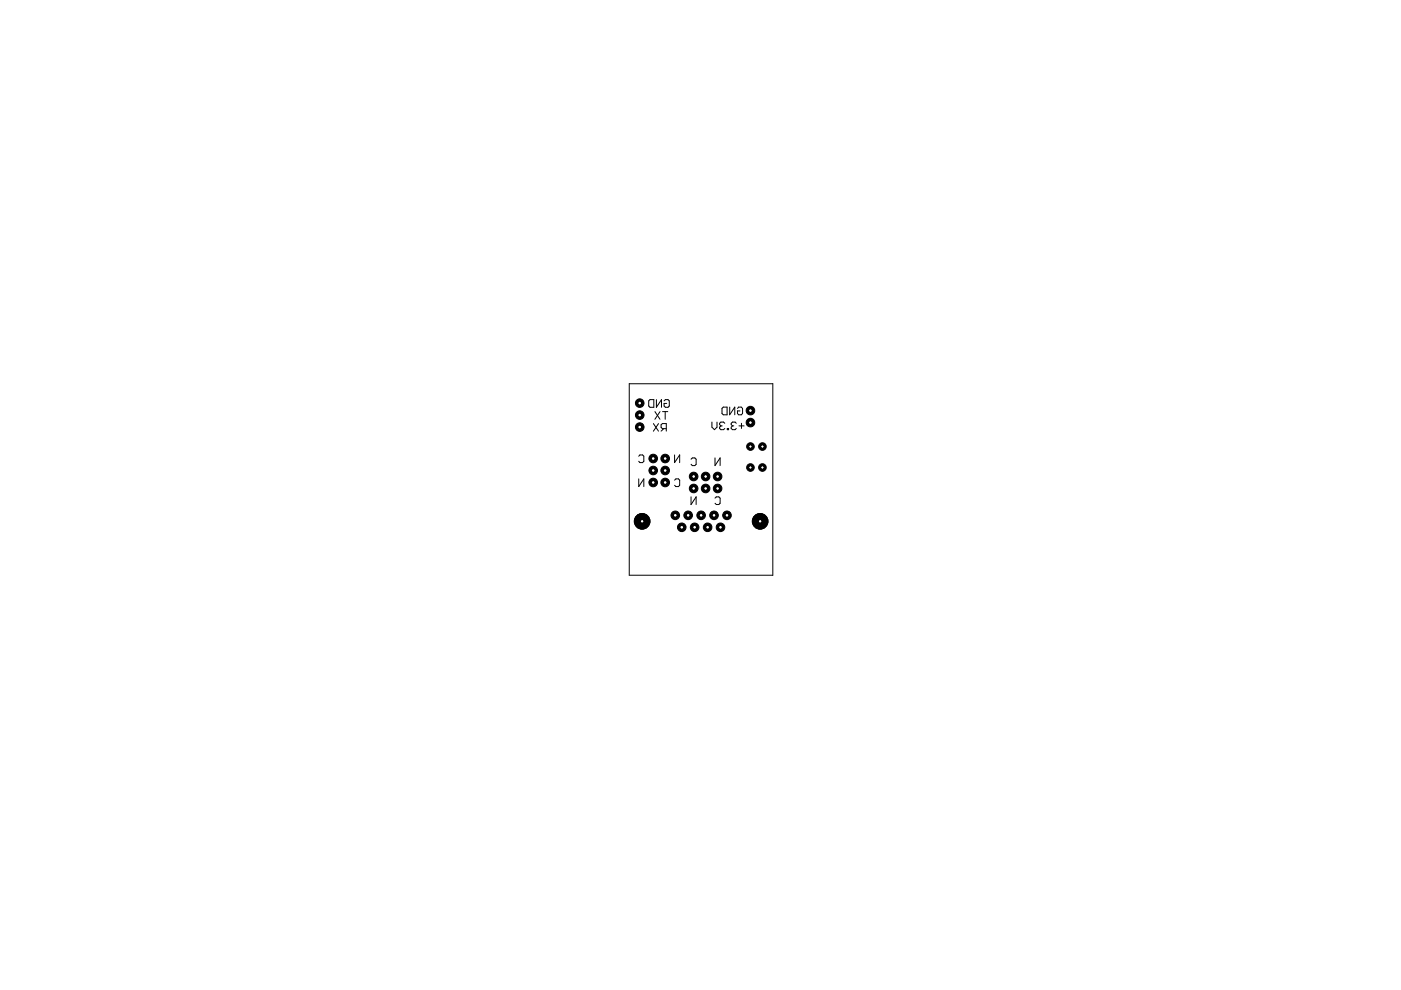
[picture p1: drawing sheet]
<svg xmlns="http://www.w3.org/2000/svg" width="297mm" height="210mm" viewBox="0 0 297 210" stroke-linecap="round" stroke-linejoin="round" font-family="sans-serif">
<g fill="none" stroke="#000" stroke-width=".21">
<path d="M135.4 96.7l.3-.2h.5l.3 .2v1.1l-.3 .3h-.5l-.3-.3M137.8 84.7h.8v1.7h-.8l-.3-.3v-1.1zM138.5 89.8l1.1 1.6M138.9 87.3l1 1.6M139.2 84.7v1.7l1.1-1.7v1.7M139.6 89.8l-1.1 1.6M139.9 87.3l-1 1.6M140.5 87.3h1.1M140.7 90.9l-.5 .5M140.8 85l.3-.3h.5l.3 .3v1.1l-.3 .3h-.5l-.3-.3v-.6h.6M141 87.3v1.6M141.3 90.9h-.9l-.2-.3v-.5l.2-.3h.9v1.6"/>
<path d="M143 96.5v1.6l1.1-1.6v1.6M146.5 97.4l.3-.3h.5l.3 .3v1l-.3 .3h-.5l-.3-.3M150.9 89.5v1.1l.6 .5 .5-.5v-1.1M151.6 97.1v1.6l1.1-1.6v1.6M152.8 90.3h.3M152.8 90.3l-.2 .3v.2l.2 .3h.6l.3-.3M153.4 86.3h.8v1.6h-.8l-.3-.2v-1.1zM153.7 89.7l-.3-.2h-.6l-.2 .2v.3l.2 .3M154.2 90.8h.3v.3h-.3zM154.7 86.3v1.6l1.1-1.6v1.6M155.3 90.3h.3M155.3 90.3l-.3 .3v.2l.3 .3h.6l.2-.3"/>
<path d="M156.1 89.7l-.2-.2h-.6l-.3 .2v.3l.3 .3M156.4 86.6l.2-.3h.6l.2 .3v1.1l-.2 .2h-.6l-.2-.2v-.6h.5M156.7 90.3h1.1M157.2 89.7v1.1M135.4 101.5v1.7l1.1-1.7v1.7M143 101.8l.3-.3h.5l.3 .3v1.1l-.3 .3h-.5l-.3-.3M146.5 105.3v1.7l1.1-1.7v1.7M151.6 105.6l.3-.3h.5l.3 .3v1.1l-.3 .3h-.5l-.3-.3"/>
</g>
<circle cx="159.1" cy="87.1" r=".91" fill="#000" stroke="#000" stroke-width=".21"/>
<circle cx="159.1" cy="87.1" r=".51" fill="#fff" stroke="#000" stroke-width=".21"/>
<circle cx="159.1" cy="89.6" r=".91" fill="#000" stroke="#000" stroke-width=".21"/>
<circle cx="159.1" cy="89.6" r=".51" fill="#fff" stroke="#000" stroke-width=".21"/>
<circle cx="135.6" cy="90.6" r=".91" fill="#000" stroke="#000" stroke-width=".21"/>
<circle cx="135.6" cy="90.6" r=".51" fill="#fff" stroke="#000" stroke-width=".21"/>
<circle cx="135.6" cy="88" r=".91" fill="#000" stroke="#000" stroke-width=".21"/>
<circle cx="135.6" cy="88" r=".51" fill="#fff" stroke="#000" stroke-width=".21"/>
<circle cx="135.6" cy="85.5" r=".91" fill="#000" stroke="#000" stroke-width=".21"/>
<circle cx="135.6" cy="85.5" r=".51" fill="#fff" stroke="#000" stroke-width=".21"/>
<circle cx="159.1" cy="99.1" r=".8" fill="#000" stroke="#000" stroke-width=".21"/>
<circle cx="159.1" cy="99.1" r=".4" fill="#fff" stroke="#000" stroke-width=".21"/>
<circle cx="161.6" cy="99.1" r=".8" fill="#000" stroke="#000" stroke-width=".21"/>
<circle cx="161.6" cy="99.1" r=".4" fill="#fff" stroke="#000" stroke-width=".21"/>
<circle cx="159.1" cy="94.7" r=".8" fill="#000" stroke="#000" stroke-width=".21"/>
<circle cx="159.1" cy="94.7" r=".4" fill="#fff" stroke="#000" stroke-width=".21"/>
<circle cx="161.6" cy="94.7" r=".8" fill="#000" stroke="#000" stroke-width=".21"/>
<circle cx="161.6" cy="94.7" r=".4" fill="#fff" stroke="#000" stroke-width=".21"/>
<circle cx="143.2" cy="109.3" r=".91" fill="#000" stroke="#000" stroke-width=".21"/>
<circle cx="143.2" cy="109.3" r=".51" fill="#fff" stroke="#000" stroke-width=".21"/>
<circle cx="145.9" cy="109.3" r=".91" fill="#000" stroke="#000" stroke-width=".21"/>
<circle cx="145.9" cy="109.3" r=".51" fill="#fff" stroke="#000" stroke-width=".21"/>
<circle cx="148.7" cy="109.3" r=".91" fill="#000" stroke="#000" stroke-width=".21"/>
<circle cx="148.7" cy="109.3" r=".51" fill="#fff" stroke="#000" stroke-width=".21"/>
<circle cx="151.4" cy="109.3" r=".91" fill="#000" stroke="#000" stroke-width=".21"/>
<circle cx="151.4" cy="109.3" r=".51" fill="#fff" stroke="#000" stroke-width=".21"/>
<circle cx="154.1" cy="109.3" r=".91" fill="#000" stroke="#000" stroke-width=".21"/>
<circle cx="154.1" cy="109.3" r=".51" fill="#fff" stroke="#000" stroke-width=".21"/>
<circle cx="144.5" cy="111.8" r=".91" fill="#000" stroke="#000" stroke-width=".21"/>
<circle cx="144.5" cy="111.8" r=".51" fill="#fff" stroke="#000" stroke-width=".21"/>
<circle cx="147.3" cy="111.8" r=".91" fill="#000" stroke="#000" stroke-width=".21"/>
<circle cx="147.3" cy="111.8" r=".51" fill="#fff" stroke="#000" stroke-width=".21"/>
<circle cx="150" cy="111.8" r=".91" fill="#000" stroke="#000" stroke-width=".21"/>
<circle cx="150" cy="111.8" r=".51" fill="#fff" stroke="#000" stroke-width=".21"/>
<circle cx="152.8" cy="111.8" r=".91" fill="#000" stroke="#000" stroke-width=".21"/>
<circle cx="152.8" cy="111.8" r=".51" fill="#fff" stroke="#000" stroke-width=".21"/>
<circle cx="141" cy="102.3" r=".91" fill="#000" stroke="#000" stroke-width=".21"/>
<circle cx="141" cy="102.3" r=".51" fill="#fff" stroke="#000" stroke-width=".21"/>
<circle cx="141" cy="99.8" r=".91" fill="#000" stroke="#000" stroke-width=".21"/>
<circle cx="141" cy="99.8" r=".51" fill="#fff" stroke="#000" stroke-width=".21"/>
<circle cx="141" cy="97.2" r=".91" fill="#000" stroke="#000" stroke-width=".21"/>
<circle cx="141" cy="97.2" r=".51" fill="#fff" stroke="#000" stroke-width=".21"/>
<circle cx="138.5" cy="97.2" r=".91" fill="#000" stroke="#000" stroke-width=".21"/>
<circle cx="138.5" cy="97.2" r=".51" fill="#fff" stroke="#000" stroke-width=".21"/>
<circle cx="138.5" cy="99.8" r=".91" fill="#000" stroke="#000" stroke-width=".21"/>
<circle cx="138.5" cy="99.8" r=".51" fill="#fff" stroke="#000" stroke-width=".21"/>
<circle cx="138.5" cy="102.3" r=".91" fill="#000" stroke="#000" stroke-width=".21"/>
<circle cx="138.5" cy="102.3" r=".51" fill="#fff" stroke="#000" stroke-width=".21"/>
<circle cx="152.1" cy="101" r=".91" fill="#000" stroke="#000" stroke-width=".21"/>
<circle cx="152.1" cy="101" r=".51" fill="#fff" stroke="#000" stroke-width=".21"/>
<circle cx="149.6" cy="101" r=".91" fill="#000" stroke="#000" stroke-width=".21"/>
<circle cx="149.6" cy="101" r=".51" fill="#fff" stroke="#000" stroke-width=".21"/>
<circle cx="147.1" cy="101" r=".91" fill="#000" stroke="#000" stroke-width=".21"/>
<circle cx="147.1" cy="101" r=".51" fill="#fff" stroke="#000" stroke-width=".21"/>
<circle cx="147.1" cy="103.6" r=".91" fill="#000" stroke="#000" stroke-width=".21"/>
<circle cx="147.1" cy="103.6" r=".51" fill="#fff" stroke="#000" stroke-width=".21"/>
<circle cx="149.6" cy="103.6" r=".91" fill="#000" stroke="#000" stroke-width=".21"/>
<circle cx="149.6" cy="103.6" r=".51" fill="#fff" stroke="#000" stroke-width=".21"/>
<circle cx="152.1" cy="103.6" r=".91" fill="#000" stroke="#000" stroke-width=".21"/>
<circle cx="152.1" cy="103.6" r=".51" fill="#fff" stroke="#000" stroke-width=".21"/>
<g fill="none" stroke="#000" stroke-width=".21">
<path d="M133.4 81.4h30.5v40.6h-30.5z"/>
<circle cx="136.1" cy="110.5" r="1.65"/>
</g>
<circle cx="136.1" cy="110.5" r="1.65" fill="#fff" stroke="#000" stroke-width=".21"/>
<circle cx="161.2" cy="110.5" r="1.65" fill="none" stroke="#000" stroke-width=".21"/>
<circle cx="161.2" cy="110.5" r="1.65" fill="#fff" stroke="#000" stroke-width=".21"/>
<g fill="none" stroke="#000" stroke-width=".28">
<circle cx="135.6" cy="88" r=".42"/>
<circle cx="135.6" cy="90.6" r=".42"/>
<circle cx="135.6" cy="85.5" r=".42"/>
<circle cx="138.5" cy="97.2" r=".42"/>
<circle cx="138.5" cy="99.8" r=".42"/>
<circle cx="141" cy="99.8" r=".42"/>
<circle cx="141" cy="97.2" r=".42"/>
<circle cx="159.1" cy="87.1" r=".42"/>
<circle cx="159.1" cy="89.6" r=".42"/>
<circle cx="138.5" cy="102.3" r=".42"/>
<circle cx="141" cy="102.3" r=".42"/>
<circle cx="143.2" cy="109.3" r=".42"/>
<circle cx="144.5" cy="111.8" r=".42"/>
<circle cx="145.9" cy="109.3" r=".42"/>
<circle cx="147.1" cy="103.6" r=".42"/>
<circle cx="147.1" cy="101" r=".42"/>
<circle cx="147.3" cy="111.8" r=".42"/>
<circle cx="148.7" cy="109.3" r=".42"/>
<circle cx="149.6" cy="103.6" r=".42"/>
<circle cx="149.6" cy="101" r=".42"/>
<circle cx="150" cy="111.8" r=".42"/>
<circle cx="151.4" cy="109.3" r=".42"/>
<circle cx="152.1" cy="101" r=".42"/>
<circle cx="152.1" cy="103.6" r=".42"/>
<circle cx="152.8" cy="111.8" r=".42"/>
<circle cx="154.1" cy="109.3" r=".42"/>
</g>
<g fill="none" stroke="#000" stroke-width=".21">
<circle cx="159.1" cy="94.7" r=".38"/>
<circle cx="159.1" cy="99.1" r=".38"/>
<circle cx="161.6" cy="99.1" r=".38"/>
<circle cx="161.6" cy="94.7" r=".38"/>
</g>
<g fill="none" stroke="#000" stroke-width="1.4">
<circle cx="136.1" cy="110.5" r=".99"/>
<circle cx="161.2" cy="110.5" r=".99"/>
</g>
</svg>
